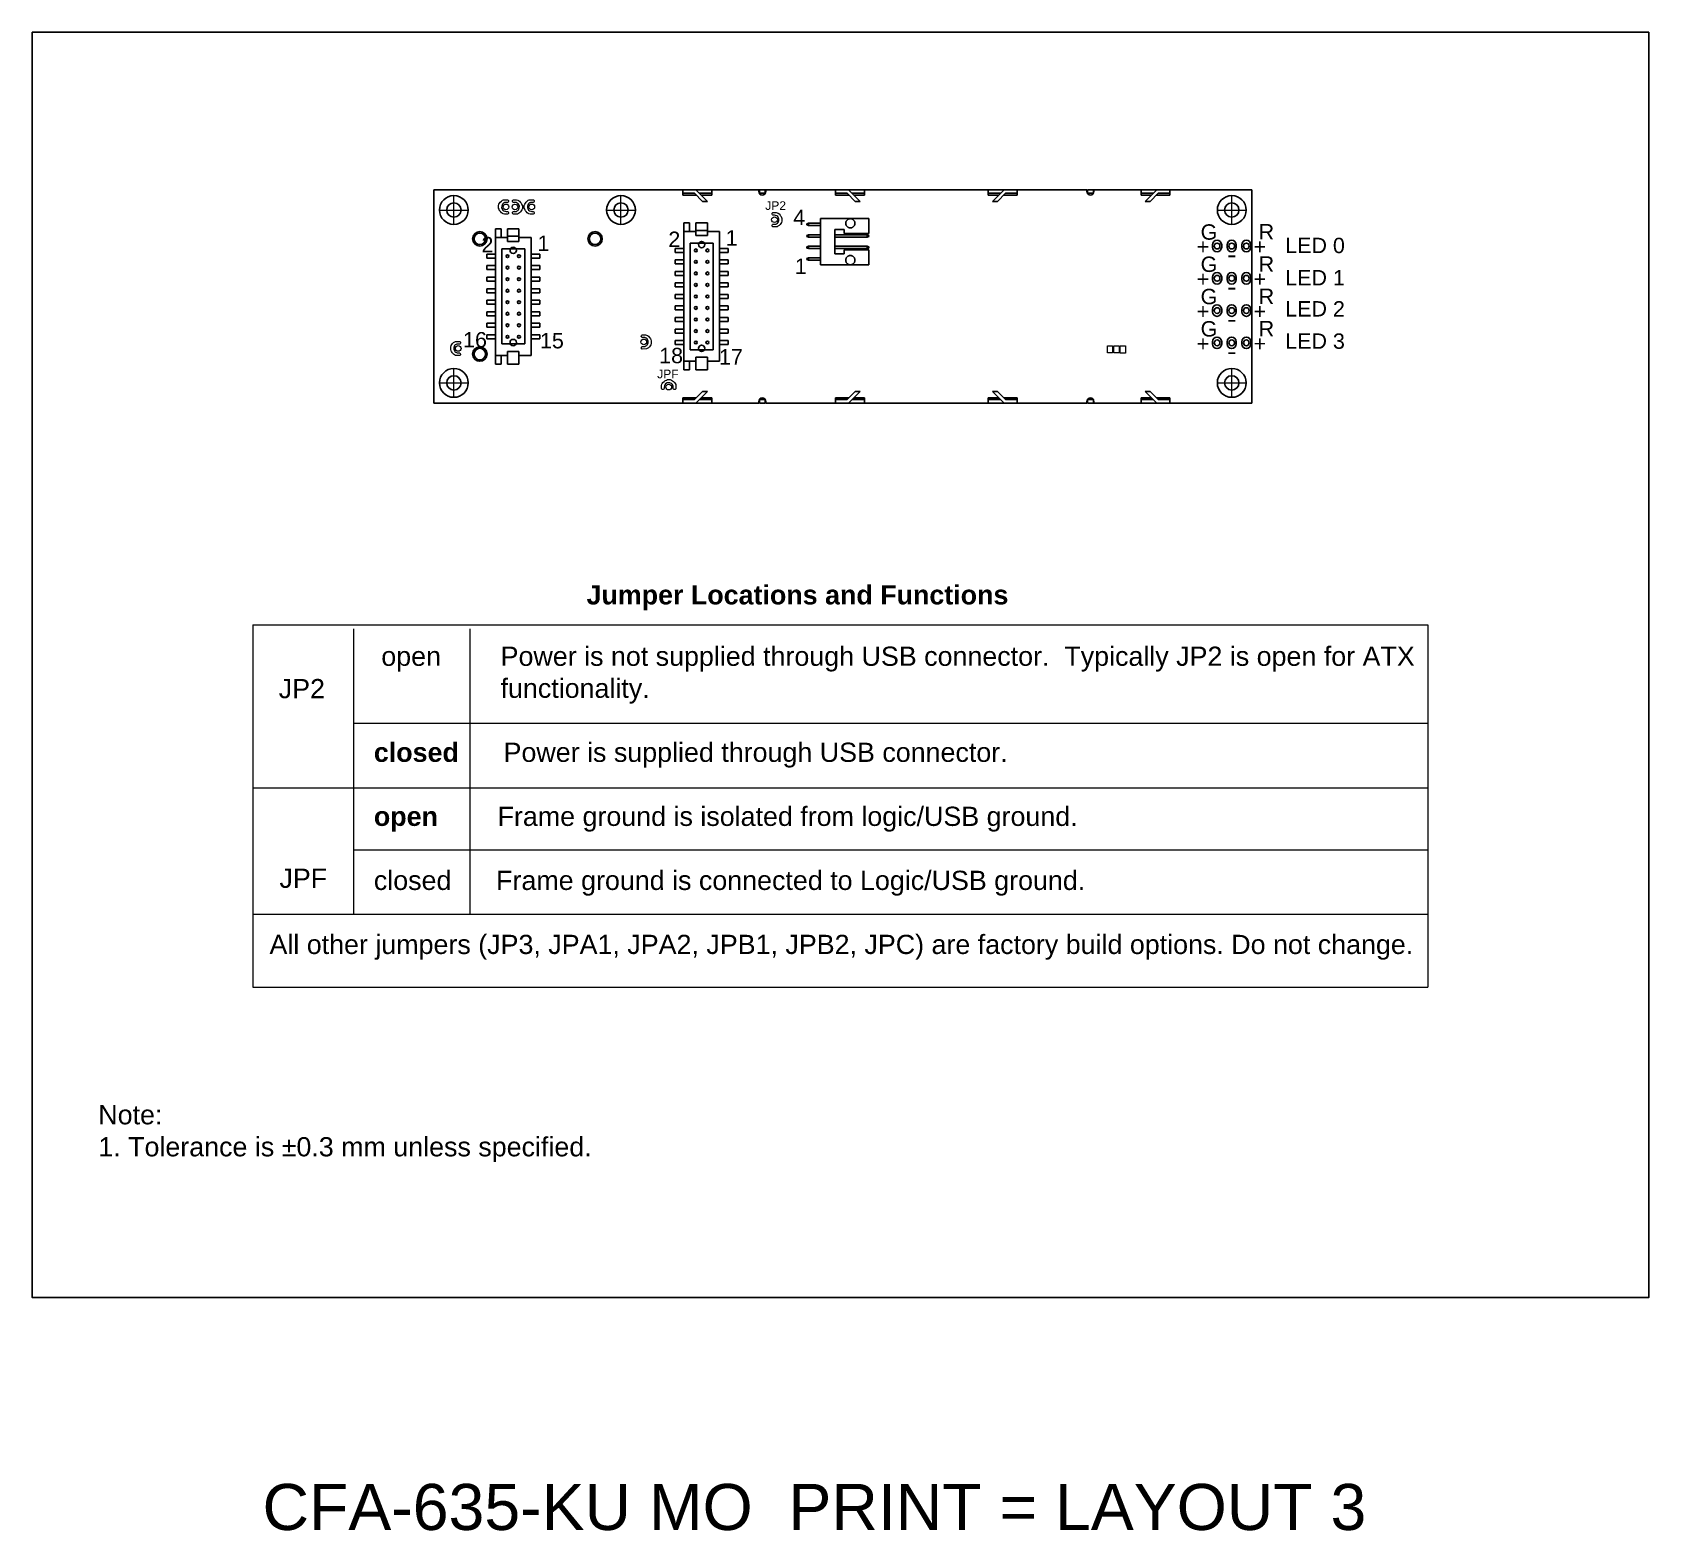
# Model space of a CAD drawing. Extents: x -299 to 677, y 13 to 274.
# Drawn here: x -299.5 to -19, y 14.3 to 274.3 of the extents above; entities that cross this region are included whole.
import ezdxf
from ezdxf.enums import TextEntityAlignment as Align

# ---------------------------------------------------------------- set-up
doc = ezdxf.new("R2010")
doc.units = 0
doc.linetypes.add('CENTER2', pattern=[28.575, 19.05, -3.175, 3.175, -3.175])
doc.linetypes.add('DASHED', pattern=[0.75, 0.5, -0.25])
doc.layers.get('0').update_dxf_attribs({"linetype": 'CONTINUOUS'})
doc.layers.get('DEFPOINTS').update_dxf_attribs({"color": 252, "linetype": 'CONTINUOUS'})
doc.layers.add('-Text', color=7, linetype='CONTINUOUS', lineweight=9)
doc.layers.add('CENTER', color=1, linetype='CENTER2', lineweight=9)
for name, color, linetype in [('BZL', 7, 'CONTINUOUS'), ('KEYPAD', 253, 'CONTINUOUS'), ('OBJ', 7, 'CONTINUOUS'), ('PCB', 94, 'CONTINUOUS')]:
    doc.layers.add(name, color=color, linetype=linetype)
doc.layers.add('VIEWPORT', color=8, linetype='CONTINUOUS', plot=False)
doc.styles.get("Standard").update_dxf_attribs({"font": 'ARIAL.TTF'})
doc.styles.add('STYLE1', font='ARIAL.TTF')

msp = doc.modelspace()

# ---------------------------------------------------------------- texts
at = {"layer": '-Text', "color": 5, "style": 'STYLE1'}
for s, p in [('JP2', (-172.302, 243.531)), ('JPF', (-191.055, 214.31))]:
    msp.add_text(s, height=1.5, dxfattribs=at).set_placement(p)
at = {"layer": '-Text', "linetype": 'Continuous'}
for s, height, p in [('2', 2.667, (-221.552, 236.183)), ('1', 2.667, (-211.824, 236.424)), ('2', 2.667, (-189.121, 237.105)), ('1', 2.667, (-179.177, 237.346)), ('G', 2.667, (-96.743, 238.366)), ('R', 2.667, (-86.67, 238.408)), ('LED 0', 2.6666, (-82.06, 236.034)), ('G', 2.667, (-96.743, 232.766)), ('R', 2.667, (-86.67, 232.808)), ('LED 1', 2.6666, (-82.06, 230.434)), ('G', 2.667, (-96.743, 227.166)), ('R', 2.667, (-86.67, 227.208)), ('LED 2', 2.6666, (-82.06, 225.034)), ('16', 2.6666, (-224.739, 219.67)), ('15', 2.6666, (-211.396, 219.51)), ('G', 2.667, (-96.743, 221.566)), ('R', 2.667, (-86.67, 221.608)), ('LED 3', 2.6666, (-82.06, 219.434)), ('18', 2.6666, (-190.707, 216.933)), ('17', 2.6666, (-180.32, 216.705))]:
    msp.add_text(s, height=height, dxfattribs=at).set_placement(p)
for p in [(-95.236, 238.394), (-85.376, 238.405), (-95.236, 232.794), (-85.376, 232.805), (-95.236, 227.194), (-85.376, 227.205), (-95.236, 221.594), (-85.376, 221.605)]:
    msp.add_text('+', height=2.667, rotation=180, dxfattribs=at).set_placement(p)
at = {"layer": '-Text', "linetype": 'Continuous', "width": 1.350465}
for p, p2 in [((-90.496, 236.503), (-92.172, 236.503)), ((-90.496, 230.903), (-92.172, 230.903)), ((-90.496, 225.303), (-92.172, 225.303)), ((-90.496, 219.703), (-92.172, 219.703))]:
    msp.add_text('-', height=2.667, rotation=180, dxfattribs=at).set_placement(p, p2, align=Align.FIT)
at = {"layer": '-Text', "char_height": 2.667, "attachment_point": 4}
for s, insert in [('4', (-167.447, 242.236)), ('1', (-167.167, 233.762))]:
    msp.add_mtext(s, dxfattribs=dict(at, insert=insert))
at = {"layer": '-Text', "char_height": 3.3333, "attachment_point": 1, "style": 'STYLE1'}
for s, insert, width in [('{\\fArial|b1|i0|c0|p34;Jumper Locations and Functions}', (-203.313, 178.404), 99.99111), ('                 open        Power is not supplied through USB connector.  Typically JP2 is open for ATX\\P                                 functionality. \\P\\P               {\\fArial|b1|i0|c0|p34; closed }     Power is supplied through USB connector.\\P\\P                {\\fArial|b1|i0|c0|p34;open}        Frame ground is isolated from logic/USB ground.\\P\\P                closed{\\fArial|b1|i0|c0|p34; }     Frame ground is connected to Logic/USB ground.\\P\\P  All other jumpers (JP3, JPA1, JPA2, JPB1, JPB2, JPC) are factory build options. Do not change.', (-260.922, 167.752), 336.59193)]:
    msp.add_mtext(s, dxfattribs=dict(at, insert=insert, width=width))
at = {"layer": '-Text', "color": 5, "char_height": 3.3333, "width": 6.02711, "attachment_point": 1, "style": 'STYLE1'}
for s, insert in [('JP2', (-256.735, 162.127)), ('JPF', (-256.606, 129.219))]:
    msp.add_mtext(s, dxfattribs=dict(at, insert=insert))
at = {"insert": (-288.048, 88.184), "char_height": 3.3333, "width": 186.6987, "attachment_point": 1}
msp.add_mtext('\\pi-7.5,l7.5,t7.5;{\\C7;Note:\\P1. Tolerance is %%P0.3 mm unless specified.\\P\\pi-5,l5; }', dxfattribs=at)
at = {"layer": 'DEFPOINTS', "insert": (-163.765, 22.453), "char_height": 8, "width": 200.32533, "attachment_point": 2}
msp.add_mtext('CFA-635-KU MO  PRINT = LAYOUT 3', dxfattribs=at)

# ---------------------------------------------------------------- blocks, each defined once
blk = doc.blocks.new('A$C6F9C4B63')
at = {"layer": 'OBJ'}
for p, q in [((0, 5.4), (0, 8)), ((0, 8), (8.4, 8)), ((4.3, 6.1), (5.9, 6.1)), ((4.3, 5.4), (4.3, 6.1)), ((5.9, 1.9), (5.9, 6.1)), ((8.4, 0), (8.4, 8)), ((8.4, 7.2), (10.47, 7.2)), ((8.4, 6.8), (10.47, 6.8)), ((10.47, 6.8), (10.47, 7.2)), ((10.47, 7.2), (10.77, 7.1)), ((10.47, 6.8), (10.77, 6.9)), ((10.77, 6.9), (10.77, 7.1)), ((0, 5.4), (4.3, 5.4)), ((0.3, 5.2), (0, 5.1)), ((0, 4.9), (0, 5.1)), ((0.3, 4.8), (0, 4.9)), ((0.3, 3.2), (0, 3.1)), ((0, 2.9), (0, 3.1)), ((0.3, 2.8), (0, 2.9)), ((0.3, 5.2), (5.9, 5.2)), ((0.3, 4.8), (0.3, 5.2)), ((0.3, 4.8), (5.9, 4.8)), ((0.3, 2.8), (0.3, 3.2)), ((0.3, 3.2), (5.9, 3.2)), ((8.4, 5.2), (10.47, 5.2)), ((8.4, 4.8), (10.47, 4.8)), ((8.4, 3.2), (10.47, 3.2)), ((10.47, 4.8), (10.47, 5.2)), ((10.47, 5.2), (10.77, 5.1)), ((10.47, 4.8), (10.77, 4.9)), ((10.47, 2.8), (10.47, 3.2)), ((10.47, 3.2), (10.77, 3.1)), ((10.47, 2.8), (10.77, 2.9)), ((10.77, 4.9), (10.77, 5.1)), ((10.77, 2.9), (10.77, 3.1)), ((0, 0), (0, 2.6)), ((0, 2.6), (4.3, 2.6)), ((0, 0), (8.4, 0)), ((0.3, 2.8), (5.9, 2.8)), ((4.3, 1.9), (4.3, 2.6)), ((4.3, 1.9), (5.9, 1.9)), ((8.4, 2.8), (10.47, 2.8)), ((8.4, 1.2), (10.47, 1.2)), ((8.4, 0.8), (10.47, 0.8)), ((10.47, 1.2), (10.77, 1.1)), ((10.47, 0.8), (10.47, 1.2)), ((10.47, 0.8), (10.77, 0.9)), ((10.77, 0.9), (10.77, 1.1))]:
    blk.add_line(p, q, dxfattribs=at)
at = {"layer": 'OBJ', "linetype": 'DASHED', "ltscale": 10}
for centre in [(3.22, 7.2), (3.22, 0.8)]:
    blk.add_circle(centre, 0.8, dxfattribs=at)

# ---------------------------------------------------------------- linework, layer by layer
at = {"layer": '-Text'}
for p, q in [((-261.212, 171.539), (-261.212, 108.636)), ((-261.212, 171.539), (-57.302, 171.539)), ((-57.302, 171.539), (-57.302, 108.636)), ((-243.736, 170.821), (-243.736, 138.107)), ((-223.577, 170.821), (-223.577, 138.107)), ((-243.736, 154.47), (-57.302, 154.47)), ((-261.212, 143.27), (-57.302, 143.27)), ((-243.736, 138.107), (-243.736, 121.341)), ((-223.577, 138.107), (-223.577, 121.341)), ((-243.736, 132.485), (-57.302, 132.485)), ((-261.212, 121.341), (-57.302, 121.341)), ((-261.212, 108.636), (-57.302, 108.636))]:
    msp.add_line(p, q, dxfattribs=at)
at = {"layer": 'BZL', "ltscale": 10}
for p, q in [((-181.586, 247.015), (-186.586, 247.015)), ((-155.086, 247.015), (-160.086, 247.015)), ((-133.586, 247.015), (-128.586, 247.015)), ((-107.086, 247.015), (-102.086, 247.015)), ((-184.571, 246.415), (-186.586, 246.415)), ((-181.586, 246.415), (-183.723, 246.415)), ((-158.071, 246.415), (-160.086, 246.415)), ((-155.086, 246.415), (-157.223, 246.415)), ((-133.586, 246.415), (-131.45, 246.415)), ((-130.601, 246.415), (-128.586, 246.415)), ((-107.086, 246.415), (-104.95, 246.415)), ((-104.101, 246.415), (-102.086, 246.415)), ((-184.571, 210.615), (-186.586, 210.615)), ((-181.586, 210.615), (-183.723, 210.615)), ((-158.071, 210.615), (-160.086, 210.615)), ((-155.086, 210.615), (-157.223, 210.615)), ((-133.586, 210.615), (-131.45, 210.615)), ((-130.601, 210.615), (-128.586, 210.615)), ((-107.086, 210.615), (-104.95, 210.615)), ((-104.101, 210.615), (-102.086, 210.615)), ((-181.586, 210.015), (-186.586, 210.015)), ((-155.086, 210.015), (-160.086, 210.015)), ((-133.586, 210.015), (-128.586, 210.015)), ((-107.086, 210.015), (-102.086, 210.015))]:
    msp.add_line(p, q, dxfattribs=at)
at = {"layer": 'BZL'}
for p, q in [((-184.323, 247.015), (-182.322, 245.014)), ((-173.311, 246.415), (-173.311, 247.015)), ((-173.311, 247.015), (-172.311, 247.015)), ((-172.311, 246.415), (-172.311, 247.015)), ((-157.823, 247.015), (-155.822, 245.014)), ((-130.85, 247.015), (-132.85, 245.014)), ((-115.361, 247.015), (-116.361, 247.015)), ((-116.361, 246.415), (-116.361, 247.015)), ((-115.361, 246.415), (-115.361, 247.015)), ((-104.35, 247.015), (-106.35, 245.014)), ((-184.571, 246.415), (-183.17, 245.014)), ((-183.17, 245.014), (-182.322, 245.014)), ((-173.311, 246.415), (-172.311, 246.415)), ((-158.071, 246.415), (-156.67, 245.014)), ((-156.67, 245.014), (-155.822, 245.014)), ((-132.002, 245.014), (-132.85, 245.014)), ((-130.601, 246.415), (-132.002, 245.014)), ((-115.361, 246.415), (-116.361, 246.415)), ((-105.502, 245.014), (-106.35, 245.014)), ((-104.101, 246.415), (-105.502, 245.014)), ((-184.571, 210.615), (-183.17, 212.016)), ((-184.323, 210.015), (-182.322, 212.016)), ((-183.17, 212.016), (-182.322, 212.016)), ((-173.311, 210.615), (-173.311, 210.015)), ((-173.311, 210.615), (-172.311, 210.615)), ((-172.311, 210.615), (-172.311, 210.015)), ((-158.071, 210.615), (-156.67, 212.016)), ((-157.823, 210.015), (-155.822, 212.016)), ((-156.67, 212.016), (-155.822, 212.016)), ((-132.002, 212.016), (-132.85, 212.016)), ((-130.85, 210.015), (-132.85, 212.016)), ((-130.601, 210.615), (-132.002, 212.016)), ((-115.361, 210.615), (-116.361, 210.615)), ((-116.361, 210.615), (-116.361, 210.015)), ((-115.361, 210.615), (-115.361, 210.015)), ((-105.502, 212.016), (-106.35, 212.016)), ((-104.35, 210.015), (-106.35, 212.016)), ((-104.101, 210.615), (-105.502, 212.016)), ((-173.311, 210.015), (-172.311, 210.015)), ((-115.361, 210.015), (-116.361, 210.015))]:
    msp.add_line(p, q, dxfattribs=at)
at = {"layer": 'CENTER'}
for p, q in [((-226.336, 241.015), (-226.336, 246.015)), ((-197.336, 241.015), (-197.336, 246.015)), ((-91.336, 241.015), (-91.336, 246.015)), ((-228.836, 243.515), (-223.836, 243.515)), ((-199.836, 243.515), (-194.836, 243.515)), ((-93.836, 243.515), (-88.836, 243.515)), ((-226.336, 211.015), (-226.336, 216.015)), ((-91.336, 211.015), (-91.336, 216.015)), ((-228.836, 213.515), (-223.836, 213.515)), ((-93.836, 213.515), (-88.836, 213.515))]:
    msp.add_line(p, q, dxfattribs=at)
at = {"layer": 'KEYPAD', "ltscale": 15}
for centre, radius in [((-221.836, 238.515), 1.25), ((-221.836, 238.515), 1), ((-201.836, 238.515), 1.25), ((-201.836, 238.515), 1), ((-221.836, 218.515), 1.25), ((-221.836, 218.515), 1)]:
    msp.add_circle(centre, radius, dxfattribs=at)
at = {"layer": 'OBJ'}
for p, q in [((-185.436, 241.265), (-186.436, 241.265)), ((-186.436, 239.765), (-186.436, 241.265)), ((-185.436, 239.765), (-185.436, 241.265)), ((-219.136, 238.765), (-219.136, 240.265)), ((-218.136, 240.265), (-219.136, 240.265)), ((-218.136, 238.765), (-218.136, 240.265))]:
    msp.add_line(p, q, dxfattribs=at)
at = {"layer": 'OBJ', "ltscale": 0.1}
for p, q in [((-184.336, 239.073), (-184.336, 241.265)), ((-182.336, 241.265), (-184.336, 241.265)), ((-182.336, 239.073), (-182.336, 241.265)), ((-219.136, 238.765), (-219.136, 218.265)), ((-219.136, 238.765), (-217.036, 238.765)), ((-217.036, 238.073), (-217.036, 240.265)), ((-215.036, 240.265), (-217.036, 240.265)), ((-215.036, 238.964), (-217.036, 238.964)), ((-215.036, 238.073), (-215.036, 240.265)), ((-215.036, 238.765), (-212.936, 238.765)), ((-212.936, 218.265), (-212.936, 238.765)), ((-186.436, 239.765), (-186.436, 217.265)), ((-186.436, 239.765), (-184.336, 239.765)), ((-182.336, 239.964), (-184.336, 239.964)), ((-182.336, 239.073), (-184.336, 239.073)), ((-182.336, 239.765), (-180.236, 239.765)), ((-180.236, 217.265), (-180.236, 239.765)), ((-220.636, 235.165), (-220.636, 235.865)), ((-219.136, 235.865), (-220.636, 235.865)), ((-218.036, 220.265), (-218.036, 236.765)), ((-214.036, 236.765), (-218.036, 236.765)), ((-215.036, 238.073), (-217.036, 238.073)), ((-214.036, 220.265), (-214.036, 236.765)), ((-212.936, 235.865), (-211.436, 235.865)), ((-211.436, 235.165), (-211.436, 235.865)), ((-186.436, 236.865), (-187.936, 236.865)), ((-187.936, 236.165), (-187.936, 236.865)), ((-186.436, 236.165), (-187.936, 236.165)), ((-185.336, 219.265), (-185.336, 237.765)), ((-181.336, 237.765), (-185.336, 237.765)), ((-181.336, 219.265), (-181.336, 237.765)), ((-180.236, 236.865), (-178.736, 236.865)), ((-180.236, 236.165), (-178.736, 236.165)), ((-178.736, 236.165), (-178.736, 236.865)), ((-219.136, 235.165), (-220.636, 235.165)), ((-220.636, 233.165), (-220.636, 233.865)), ((-219.136, 233.865), (-220.636, 233.865)), ((-219.136, 233.165), (-220.636, 233.165)), ((-212.936, 235.165), (-211.436, 235.165)), ((-212.936, 233.865), (-211.436, 233.865)), ((-212.936, 233.165), (-211.436, 233.165)), ((-211.436, 233.165), (-211.436, 233.865)), ((-186.436, 234.865), (-187.936, 234.865)), ((-187.936, 234.165), (-187.936, 234.865)), ((-186.436, 234.165), (-187.936, 234.165)), ((-186.436, 232.865), (-187.936, 232.865)), ((-187.936, 232.165), (-187.936, 232.865)), ((-180.236, 234.865), (-178.736, 234.865)), ((-180.236, 234.165), (-178.736, 234.165)), ((-180.236, 232.865), (-178.736, 232.865)), ((-178.736, 234.165), (-178.736, 234.865)), ((-178.736, 232.165), (-178.736, 232.865)), ((-220.636, 231.165), (-220.636, 231.865)), ((-219.136, 231.865), (-220.636, 231.865)), ((-219.136, 231.165), (-220.636, 231.165)), ((-212.936, 231.865), (-211.436, 231.865)), ((-212.936, 231.165), (-211.436, 231.165)), ((-211.436, 231.165), (-211.436, 231.865)), ((-186.436, 232.165), (-187.936, 232.165)), ((-186.436, 230.865), (-187.936, 230.865)), ((-187.936, 230.165), (-187.936, 230.865)), ((-186.436, 230.165), (-187.936, 230.165)), ((-180.236, 232.165), (-178.736, 232.165)), ((-180.236, 230.865), (-178.736, 230.865)), ((-180.236, 230.165), (-178.736, 230.165)), ((-178.736, 230.165), (-178.736, 230.865)), ((-220.636, 229.165), (-220.636, 229.865)), ((-219.136, 229.865), (-220.636, 229.865)), ((-219.136, 229.165), (-220.636, 229.165)), ((-220.636, 227.165), (-220.636, 227.865)), ((-219.136, 227.865), (-220.636, 227.865)), ((-212.936, 229.865), (-211.436, 229.865)), ((-212.936, 229.165), (-211.436, 229.165)), ((-212.936, 227.865), (-211.436, 227.865)), ((-211.436, 229.165), (-211.436, 229.865)), ((-211.436, 227.165), (-211.436, 227.865)), ((-186.436, 228.865), (-187.936, 228.865)), ((-187.936, 228.165), (-187.936, 228.865)), ((-186.436, 228.165), (-187.936, 228.165)), ((-180.236, 228.865), (-178.736, 228.865)), ((-180.236, 228.165), (-178.736, 228.165)), ((-178.736, 228.165), (-178.736, 228.865)), ((-219.136, 227.165), (-220.636, 227.165)), ((-220.636, 225.165), (-220.636, 225.865)), ((-219.136, 225.865), (-220.636, 225.865)), ((-219.136, 225.165), (-220.636, 225.165)), ((-212.936, 227.165), (-211.436, 227.165)), ((-212.936, 225.865), (-211.436, 225.865)), ((-212.936, 225.165), (-211.436, 225.165)), ((-211.436, 225.165), (-211.436, 225.865)), ((-186.436, 226.865), (-187.936, 226.865)), ((-187.936, 226.165), (-187.936, 226.865)), ((-186.436, 226.165), (-187.936, 226.165)), ((-186.436, 224.865), (-187.936, 224.865)), ((-187.936, 224.165), (-187.936, 224.865)), ((-180.236, 226.865), (-178.736, 226.865)), ((-180.236, 226.165), (-178.736, 226.165)), ((-180.236, 224.865), (-178.736, 224.865)), ((-178.736, 226.165), (-178.736, 226.865)), ((-178.736, 224.165), (-178.736, 224.865)), ((-220.636, 223.165), (-220.636, 223.865)), ((-219.136, 223.865), (-220.636, 223.865)), ((-219.136, 223.165), (-220.636, 223.165)), ((-220.636, 221.165), (-220.636, 221.865)), ((-219.136, 221.865), (-220.636, 221.865)), ((-212.936, 223.865), (-211.436, 223.865)), ((-212.936, 223.165), (-211.436, 223.165)), ((-212.936, 221.865), (-211.436, 221.865)), ((-211.436, 223.165), (-211.436, 223.865)), ((-211.436, 221.165), (-211.436, 221.865)), ((-186.436, 224.165), (-187.936, 224.165)), ((-186.436, 222.865), (-187.936, 222.865)), ((-187.936, 222.165), (-187.936, 222.865)), ((-186.436, 222.165), (-187.936, 222.165)), ((-180.236, 224.165), (-178.736, 224.165)), ((-180.236, 222.865), (-178.736, 222.865)), ((-180.236, 222.165), (-178.736, 222.165)), ((-178.736, 222.165), (-178.736, 222.865)), ((-219.136, 221.165), (-220.636, 221.165)), ((-214.036, 220.265), (-218.036, 220.265)), ((-215.036, 218.957), (-217.036, 218.957)), ((-217.036, 218.957), (-217.036, 216.765)), ((-215.036, 218.957), (-215.036, 216.765)), ((-212.936, 221.165), (-211.436, 221.165)), ((-186.436, 220.865), (-187.936, 220.865)), ((-187.936, 220.165), (-187.936, 220.865)), ((-186.436, 220.165), (-187.936, 220.165)), ((-181.336, 219.265), (-185.336, 219.265)), ((-180.236, 220.865), (-178.736, 220.865)), ((-180.236, 220.165), (-178.736, 220.165)), ((-178.736, 220.165), (-178.736, 220.865)), ((-219.136, 218.265), (-219.136, 216.765)), ((-219.136, 218.265), (-217.036, 218.265)), ((-218.136, 216.765), (-219.136, 216.765)), ((-218.136, 218.265), (-218.136, 216.765)), ((-215.036, 216.765), (-217.036, 216.765)), ((-215.036, 218.265), (-212.936, 218.265)), ((-186.436, 217.265), (-186.436, 215.765)), ((-186.436, 217.265), (-184.336, 217.265)), ((-185.436, 217.265), (-185.436, 215.765)), ((-184.336, 217.957), (-184.336, 215.765)), ((-182.336, 217.957), (-184.336, 217.957)), ((-182.336, 217.957), (-182.336, 215.765)), ((-182.336, 217.265), (-180.236, 217.265)), ((-185.436, 215.765), (-186.436, 215.765)), ((-182.336, 215.765), (-184.336, 215.765))]:
    msp.add_line(p, q, dxfattribs=at)
at = {"layer": 'OBJ', "linetype": 'Continuous', "lineweight": 0, "flags": 128}
for points in [[(-217.035, 242.811), (-217.579, 242.811), (-217.771, 242.851), (-217.911, 242.931), (-218.088, 243.055), (-218.256, 243.243), (-218.36, 243.363), (-218.448, 243.503), (-218.496, 243.647), (-218.584, 243.859), (-218.58, 244.295), (-218.508, 244.531), (-218.276, 244.9), (-218.1, 245.056), (-217.895, 245.196), (-217.743, 245.268), (-217.015, 245.28), (-216.923, 245.236), (-216.875, 245.144), (-216.871, 244.972), (-216.927, 244.864), (-217.031, 244.816), (-217.531, 244.82), (-217.647, 244.744), (-217.799, 244.672), (-217.907, 244.531), (-217.983, 244.379), (-218.04, 244.227), (-218.056, 243.911), (-217.999, 243.755), (-217.851, 243.491), (-217.691, 243.375), (-217.479, 243.299), (-217.287, 243.263), (-217.019, 243.263), (-216.927, 243.195), (-216.867, 243.083), (-216.879, 242.923), (-216.935, 242.847), (-217.023, 242.811)], [(-215.992, 245.28), (-215.448, 245.28), (-215.256, 245.24), (-215.115, 245.16), (-214.939, 245.036), (-214.771, 244.847), (-214.667, 244.727), (-214.579, 244.587), (-214.531, 244.443), (-214.443, 244.231), (-214.447, 243.795), (-214.519, 243.559), (-214.751, 243.191), (-214.927, 243.035), (-215.131, 242.894), (-215.284, 242.822), (-216.012, 242.81), (-216.104, 242.854), (-216.152, 242.947), (-216.156, 243.119), (-216.1, 243.227), (-215.996, 243.275), (-215.496, 243.271), (-215.38, 243.347), (-215.228, 243.419), (-215.119, 243.559), (-215.043, 243.711), (-214.987, 243.863), (-214.971, 244.179), (-215.027, 244.335), (-215.176, 244.599), (-215.336, 244.715), (-215.548, 244.791), (-215.74, 244.827), (-216.008, 244.827), (-216.1, 244.896), (-216.16, 245.008), (-216.148, 245.168), (-216.092, 245.244), (-216.004, 245.28)], [(-212.565, 242.811), (-213.109, 242.811), (-213.301, 242.851), (-213.441, 242.931), (-213.618, 243.055), (-213.786, 243.243), (-213.89, 243.363), (-213.978, 243.503), (-214.026, 243.647), (-214.114, 243.859), (-214.11, 244.295), (-214.038, 244.532), (-213.806, 244.9), (-213.63, 245.056), (-213.425, 245.196), (-213.273, 245.268), (-212.545, 245.28), (-212.453, 245.236), (-212.405, 245.144), (-212.401, 244.972), (-212.457, 244.864), (-212.561, 244.816), (-213.061, 244.82), (-213.177, 244.744), (-213.329, 244.672), (-213.437, 244.532), (-213.514, 244.379), (-213.57, 244.227), (-213.586, 243.911), (-213.53, 243.755), (-213.381, 243.491), (-213.221, 243.375), (-213.009, 243.299), (-212.817, 243.263), (-212.549, 243.263), (-212.457, 243.195), (-212.397, 243.083), (-212.409, 242.923), (-212.465, 242.847), (-212.553, 242.811)], [(-170.957, 243.069), (-170.412, 243.069), (-170.22, 243.029), (-170.08, 242.949), (-169.904, 242.825), (-169.736, 242.637), (-169.632, 242.517), (-169.543, 242.377), (-169.495, 242.233), (-169.407, 242.021), (-169.411, 241.584), (-169.483, 241.348), (-169.716, 240.98), (-169.892, 240.824), (-170.096, 240.684), (-170.248, 240.612), (-170.977, 240.6), (-171.069, 240.644), (-171.117, 240.736), (-171.121, 240.908), (-171.065, 241.016), (-170.961, 241.064), (-170.46, 241.06), (-170.344, 241.136), (-170.192, 241.208), (-170.084, 241.348), (-170.008, 241.5), (-169.952, 241.653), (-169.936, 241.969), (-169.992, 242.125), (-170.14, 242.389), (-170.3, 242.505), (-170.512, 242.581), (-170.704, 242.617), (-170.973, 242.617), (-171.065, 242.685), (-171.125, 242.797), (-171.113, 242.957), (-171.057, 243.033), (-170.969, 243.069)], [(-193.637, 221.862), (-193.092, 221.862), (-192.9, 221.822), (-192.76, 221.742), (-192.584, 221.618), (-192.416, 221.43), (-192.312, 221.31), (-192.224, 221.17), (-192.176, 221.026), (-192.088, 220.813), (-192.092, 220.377), (-192.164, 220.141), (-192.396, 219.773), (-192.572, 219.617), (-192.776, 219.477), (-192.928, 219.405), (-193.657, 219.393), (-193.749, 219.437), (-193.797, 219.529), (-193.801, 219.701), (-193.745, 219.809), (-193.641, 219.857), (-193.14, 219.853), (-193.024, 219.929), (-192.872, 220.001), (-192.764, 220.141), (-192.688, 220.293), (-192.632, 220.445), (-192.616, 220.761), (-192.672, 220.918), (-192.82, 221.182), (-192.98, 221.298), (-193.192, 221.374), (-193.385, 221.41), (-193.653, 221.41), (-193.745, 221.478), (-193.805, 221.59), (-193.793, 221.75), (-193.737, 221.826), (-193.649, 221.862)], [(-225.329, 218.255), (-225.874, 218.255), (-226.066, 218.295), (-226.206, 218.375), (-226.382, 218.499), (-226.55, 218.688), (-226.654, 218.808), (-226.742, 218.948), (-226.79, 219.092), (-226.878, 219.304), (-226.874, 219.74), (-226.802, 219.976), (-226.57, 220.344), (-226.394, 220.5), (-226.19, 220.641), (-226.038, 220.713), (-225.309, 220.725), (-225.217, 220.681), (-225.169, 220.589), (-225.165, 220.416), (-225.221, 220.308), (-225.325, 220.26), (-225.826, 220.264), (-225.942, 220.188), (-226.094, 220.116), (-226.202, 219.976), (-226.278, 219.824), (-226.334, 219.672), (-226.35, 219.356), (-226.294, 219.2), (-226.146, 218.936), (-225.986, 218.82), (-225.773, 218.744), (-225.581, 218.708), (-225.313, 218.708), (-225.221, 218.64), (-225.161, 218.527), (-225.173, 218.367), (-225.229, 218.291), (-225.317, 218.255)], [(-190.289, 212.533), (-190.289, 213.078), (-190.249, 213.27), (-190.169, 213.41), (-190.045, 213.586), (-189.857, 213.754), (-189.737, 213.858), (-189.596, 213.946), (-189.452, 213.994), (-189.24, 214.083), (-188.804, 214.079), (-188.568, 214.007), (-188.2, 213.774), (-188.044, 213.598), (-187.904, 213.394), (-187.832, 213.242), (-187.82, 212.513), (-187.864, 212.421), (-187.956, 212.373), (-188.128, 212.369), (-188.236, 212.425), (-188.284, 212.529), (-188.28, 213.03), (-188.356, 213.146), (-188.428, 213.298), (-188.568, 213.406), (-188.72, 213.482), (-188.872, 213.538), (-189.188, 213.554), (-189.344, 213.498), (-189.609, 213.35), (-189.725, 213.19), (-189.801, 212.978), (-189.837, 212.785), (-189.837, 212.517), (-189.905, 212.425), (-190.017, 212.365), (-190.177, 212.377), (-190.253, 212.433), (-190.289, 212.521)]]:
    msp.add_lwpolyline(points, dxfattribs=at)
at = {"layer": 'OBJ', "linetype": 'Continuous', "lineweight": 0}
for points in [[(-112.01, 218.711), (-112.901, 218.711), (-112.901, 219.966), (-112.01, 219.966)], [(-110.896, 218.711), (-111.799, 218.711), (-111.799, 219.942), (-110.896, 219.942)], [(-109.794, 218.7), (-110.685, 218.7), (-110.685, 219.966), (-109.794, 219.966)]]:
    msp.add_lwpolyline(points, close=True, dxfattribs=at)
for centre in [(-217.295, 244.047), (-215.732, 244.043), (-212.825, 244.047), (-170.696, 241.833), (-225.589, 219.492), (-193.377, 220.625), (-189.052, 212.793)]:
    msp.add_circle(centre, 0.494, dxfattribs=at)
at = {"layer": 'OBJ'}
for centre, radius in [((-217.036, 235.515), 0.25), ((-216.036, 236.515), 0.55), ((-215.036, 235.515), 0.25), ((-184.336, 236.515), 0.25), ((-183.336, 237.515), 0.55), ((-182.336, 236.515), 0.25), ((-217.036, 233.515), 0.25), ((-215.036, 233.515), 0.25), ((-184.336, 234.515), 0.25), ((-182.336, 234.515), 0.25)]:
    msp.add_circle(centre, radius, dxfattribs=at)
at = {"layer": 'OBJ', "ltscale": 0.1}
for centre, radius in [((-217.036, 231.515), 0.25), ((-215.036, 231.515), 0.25), ((-184.336, 232.515), 0.25), ((-184.336, 230.515), 0.25), ((-182.336, 232.515), 0.25), ((-182.336, 230.515), 0.25), ((-217.036, 229.515), 0.25), ((-217.036, 227.515), 0.25), ((-215.036, 229.515), 0.25), ((-215.036, 227.515), 0.25), ((-184.336, 228.515), 0.25), ((-182.336, 228.515), 0.25), ((-217.036, 225.515), 0.25), ((-215.036, 225.515), 0.25), ((-184.336, 226.515), 0.25), ((-184.336, 224.515), 0.25), ((-182.336, 226.515), 0.25), ((-182.336, 224.515), 0.25), ((-217.036, 223.515), 0.25), ((-217.036, 221.515), 0.25), ((-215.036, 223.515), 0.25), ((-215.036, 221.515), 0.25), ((-184.336, 222.515), 0.25), ((-182.336, 222.515), 0.25), ((-216.036, 220.515), 0.55), ((-184.336, 220.515), 0.25), ((-183.336, 219.515), 0.55), ((-182.336, 220.515), 0.25)]:
    msp.add_circle(centre, radius, dxfattribs=at)
at = {"layer": 'PCB'}
for p, q in [((-186.586, 247.015), (-229.836, 247.015)), ((-229.836, 247.015), (-229.836, 210.015)), ((-229.836, 247.015), (-229.836, 210.015)), ((-181.586, 247.015), (-173.411, 247.015)), ((-160.086, 247.015), (-181.206, 247.015)), ((-173.411, 246.717), (-173.411, 247.015)), ((-172.211, 247.015), (-160.086, 247.015)), ((-172.211, 246.717), (-172.211, 247.015)), ((-133.586, 247.015), (-155.086, 247.015)), ((-116.461, 247.015), (-128.586, 247.015)), ((-116.461, 247.015), (-128.586, 247.015)), ((-116.461, 246.717), (-116.461, 247.015)), ((-107.086, 247.015), (-115.261, 247.015)), ((-107.086, 247.015), (-115.261, 247.015)), ((-115.261, 246.717), (-115.261, 247.015)), ((-87.836, 247.015), (-102.086, 247.015)), ((-87.836, 247.015), (-87.836, 210.015)), ((-186.586, 210.015), (-229.836, 210.015)), ((-181.586, 210.015), (-173.411, 210.015)), ((-173.411, 210.015), (-181.586, 210.015)), ((-173.411, 210.313), (-173.411, 210.015)), ((-172.211, 210.313), (-172.211, 210.015)), ((-172.211, 210.015), (-160.086, 210.015)), ((-160.086, 210.015), (-172.211, 210.015)), ((-133.586, 210.015), (-155.086, 210.015)), ((-116.461, 210.015), (-128.586, 210.015)), ((-116.461, 210.313), (-116.461, 210.015)), ((-115.261, 210.313), (-115.261, 210.015)), ((-107.086, 210.015), (-115.261, 210.015)), ((-87.836, 210.015), (-102.086, 210.015))]:
    msp.add_line(p, q, dxfattribs=at)
at = {"layer": 'PCB', "ltscale": 10}
for p, q in [((-186.586, 247.015), (-186.586, 246.115)), ((-181.586, 247.015), (-181.586, 246.115)), ((-160.086, 247.015), (-160.086, 246.115)), ((-155.086, 247.015), (-155.086, 246.115)), ((-133.586, 247.015), (-133.586, 246.115)), ((-128.586, 247.015), (-128.586, 246.115)), ((-107.086, 247.015), (-107.086, 246.115)), ((-102.086, 247.015), (-102.086, 246.115)), ((-184.271, 246.115), (-186.586, 246.115)), ((-181.586, 246.115), (-183.423, 246.115)), ((-157.771, 246.115), (-160.086, 246.115)), ((-155.086, 246.115), (-156.923, 246.115)), ((-133.586, 246.115), (-131.75, 246.115)), ((-130.901, 246.115), (-128.586, 246.115)), ((-107.086, 246.115), (-105.25, 246.115)), ((-104.401, 246.115), (-102.086, 246.115)), ((-186.586, 210.015), (-186.586, 210.915)), ((-184.271, 210.915), (-186.586, 210.915)), ((-181.586, 210.915), (-183.423, 210.915)), ((-181.586, 210.015), (-181.586, 210.915)), ((-160.086, 210.015), (-160.086, 210.915)), ((-157.771, 210.915), (-160.086, 210.915)), ((-155.086, 210.915), (-156.923, 210.915)), ((-155.086, 210.015), (-155.086, 210.915)), ((-133.586, 210.915), (-131.75, 210.915)), ((-133.586, 210.015), (-133.586, 210.915)), ((-130.901, 210.915), (-128.586, 210.915)), ((-128.586, 210.015), (-128.586, 210.915)), ((-107.086, 210.015), (-107.086, 210.915)), ((-107.086, 210.915), (-105.25, 210.915)), ((-104.401, 210.915), (-102.086, 210.915)), ((-102.086, 210.015), (-102.086, 210.915))]:
    msp.add_line(p, q, dxfattribs=at)
at = {"layer": 'PCB'}
for points in [[(-93.089, 237.065, -1), (-94.689, 237.065), (-94.689, 237.465, -1), (-93.089, 237.465)], [(-90.549, 237.065, -1), (-92.149, 237.065), (-92.149, 237.465, -1), (-90.549, 237.465)], [(-88.009, 237.065, -1), (-89.609, 237.065), (-89.609, 237.465, -1), (-88.009, 237.465)], [(-93.089, 231.465, -1), (-94.689, 231.465), (-94.689, 231.865, -1), (-93.089, 231.865)], [(-90.549, 231.465, -1), (-92.149, 231.465), (-92.149, 231.865, -1), (-90.549, 231.865)], [(-88.009, 231.465, -1), (-89.609, 231.465), (-89.609, 231.865, -1), (-88.009, 231.865)], [(-93.089, 225.865, -1), (-94.689, 225.865), (-94.689, 226.265, -1), (-93.089, 226.265)], [(-90.549, 225.865, -1), (-92.149, 225.865), (-92.149, 226.265, -1), (-90.549, 226.265)], [(-88.009, 225.865, -1), (-89.609, 225.865), (-89.609, 226.265, -1), (-88.009, 226.265)], [(-93.089, 220.265, -1), (-94.689, 220.265), (-94.689, 220.665, -1), (-93.089, 220.665)], [(-90.549, 220.265, -1), (-92.149, 220.265), (-92.149, 220.665, -1), (-90.549, 220.665)], [(-88.009, 220.265, -1), (-89.609, 220.265), (-89.609, 220.665, -1), (-88.009, 220.665)]]:
    msp.add_lwpolyline(points, format="xyb", close=True, dxfattribs=at)
for centre, radius in [((-226.336, 243.515), 2.5), ((-226.336, 243.515), 1.25), ((-197.336, 243.515), 2.5), ((-197.336, 243.515), 1.25), ((-91.336, 243.515), 2.5), ((-91.336, 243.515), 1.25), ((-93.889, 237.265), 0.5), ((-91.349, 237.265), 0.5), ((-88.809, 237.265), 0.5), ((-93.889, 231.665), 0.5), ((-91.349, 231.665), 0.5), ((-88.809, 231.665), 0.5), ((-93.889, 226.065), 0.5), ((-91.349, 226.065), 0.5), ((-88.809, 226.065), 0.5), ((-93.889, 220.465), 0.5), ((-91.349, 220.465), 0.5), ((-88.809, 220.465), 0.5), ((-226.336, 213.515), 2.5), ((-91.336, 213.515), 2.5), ((-226.336, 213.515), 1.25), ((-91.336, 213.515), 1.25)]:
    msp.add_circle(centre, radius, dxfattribs=at)
for centre, start, end in [((-172.811, 246.717), 180, 0), ((-115.861, 246.717), 180, 0), ((-172.811, 210.313), 0, 180), ((-115.861, 210.313), 0, 180)]:
    msp.add_arc(centre, 0.6, start, end, dxfattribs=at)
at = {"layer": 'VIEWPORT'}
msp.add_lwpolyline([(-299.495, 274.349), (-18.985, 274.349), (-18.985, 54.78), (-299.495, 54.78)], close=True, dxfattribs=at)

# ---------------------------------------------------------------- block references
at = {"layer": 'OBJ', "xscale": -1}
msp.add_blockref('A$C6F9C4B63', (-154.311, 234.015), dxfattribs=at)

msp.set_redraw_order([(e.dxf.handle, doc.entitydb.next_handle()) for e in msp.query("TEXT MTEXT ATTDEF DIMENSION ARC_DIMENSION")])  # texts and dimensions are drawn at this point

doc.saveas('drawing.dxf')
